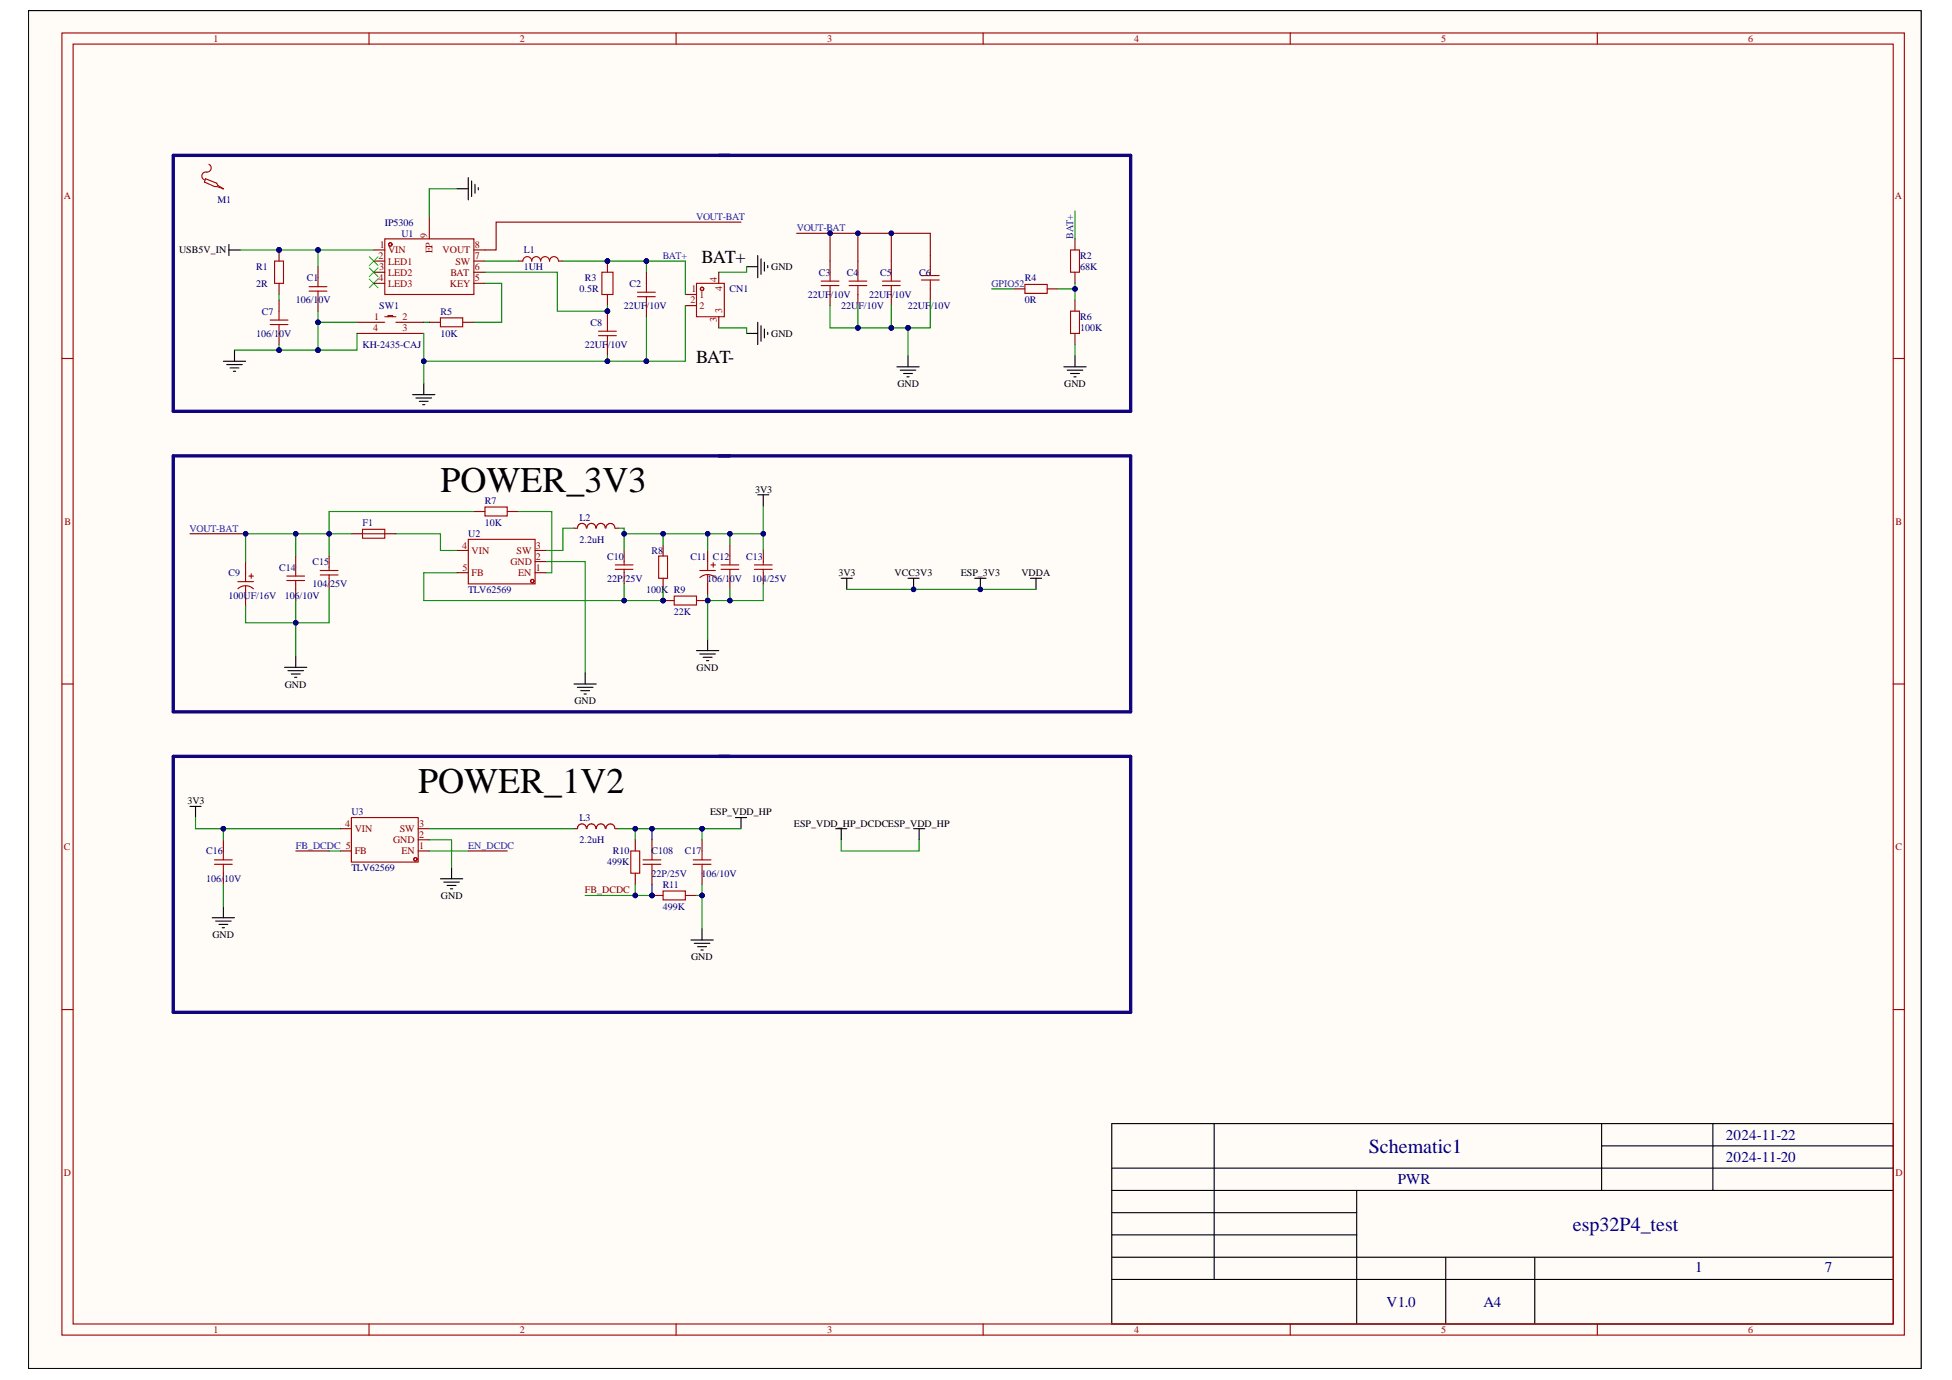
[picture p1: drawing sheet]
<svg xmlns="http://www.w3.org/2000/svg" width="297mm" height="210mm" viewBox="0 0 297 210" stroke-linecap="round" stroke-linejoin="round" font-family="sans-serif">
<defs><g id="words">
<g font-size="5.5">
<text x="67" y="74.9">POWER_3V3</text>
<text x="63.6" y="120.6">POWER_1V2</text>
</g>
<g font-size="3" fill="#000080">
<text x="208.3" y="175.3">Schematic1</text>
<text x="239.4" y="187.2">esp32P4_test</text>
</g>
<g font-size="2.8">
<text x="106.8" y="40">BAT+</text>
<text x="105.9" y="55.2">BAT-</text>
</g>
<g font-size="2.3" fill="#000080">
<text x="262.6" y="173.4">2024-11-22</text>
<text x="262.6" y="176.8">2024-11-20</text>
<text x="212.7" y="180.2">PWR</text>
<text x="258" y="193.5">1</text>
<text x="277.7" y="193.5">7</text>
<text x="211" y="198.8">V1.0</text>
<text x="225.7" y="198.8">A4</text>
</g>
<g font-size="1.5" fill="#a00000">
<text x="32.5" y="6.4">1</text>
<text x="79.1" y="6.4">2</text>
<text x="125.9" y="6.4">3</text>
<text x="172.6" y="6.4">4</text>
<text x="219.3" y="6.4">5</text>
<text x="266" y="6.4">6</text>
<text x="9.7" y="30.3">A</text>
<text x="288.3" y="30.3">A</text>
<text x="9.8" y="79.8">B</text>
<text x="288.4" y="79.8">B</text>
<text x="9.7" y="129.4">C</text>
<text x="288.4" y="129.4">C</text>
<text x="9.7" y="178.8">D</text>
<text x="288.4" y="178.8">D</text>
<text x="32.5" y="202.7">1</text>
<text x="79.1" y="202.7">2</text>
<text x="125.9" y="202.7">3</text>
<text x="172.6" y="202.7">4</text>
<text x="219.3" y="202.7">5</text>
<text x="266" y="202.7">6</text>
</g>
<g font-size="1.5" fill="#000080">
<text x="33.1" y="30.9">M1</text>
<text x="58.5" y="34.3">IP5306</text>
<text x="39" y="41.1">R1</text>
<text x="61.1" y="36">U1</text>
<text x="79.7" y="38.5">L1</text>
<text x="79.7" y="41.1">1UH</text>
<text x="124.6" y="41.9">C3</text>
<text x="128.9" y="41.9">C4</text>
<text x="133.9" y="41.9">C5</text>
<text x="139.9" y="41.9">C6</text>
<text x="164.4" y="39.4">R2</text>
<text x="164.4" y="41.1">68K</text>
<text x="39" y="43.6">2R</text>
<text x="39.8" y="47.8">C7</text>
<text x="45" y="46.2">106/10V</text>
<text x="46.7" y="42.8">C1</text>
<text x="57.7" y="47">SW1</text>
<text x="67" y="47.8">R5</text>
<text x="88.2" y="44.5">0.5R</text>
<text x="89" y="42.8">R3</text>
<text x="94.9" y="47">22UF/10V</text>
<text x="95.8" y="43.6">C2</text>
<text x="111" y="44.5">CN1</text>
<text x="122.9" y="45.3">22UF/10V</text>
<text x="128" y="47">22UF/10V</text>
<text x="132.2" y="45.3">22UF/10V</text>
<text x="138.2" y="47">22UF/10V</text>
<text x="155.9" y="42.8">R4</text>
<text x="155.9" y="46.2">0R</text>
<text x="39" y="51.2">106/10V</text>
<text x="55.2" y="52.9">KH-2435-CAJ</text>
<text x="67" y="51.2">10K</text>
<text x="89" y="52.9">22UF/10V</text>
<text x="89.9" y="49.5">C8</text>
<text x="164.4" y="48.7">R6</text>
<text x="164.4" y="50.4">100K</text>
<text x="73.8" y="76.7">R7</text>
<text x="55.2" y="80.1">F1</text>
<text x="71.2" y="81.8">U2</text>
<text x="73.8" y="80.1">10K</text>
<text x="88.2" y="82.6">2.2uH</text>
<text x="88.2" y="79.2">L2</text>
<text x="34.8" y="87.7">C9</text>
<text x="42.5" y="86.8">C14</text>
<text x="47.5" y="86">C15</text>
<text x="47.5" y="89.4">104/25V</text>
<text x="92.4" y="85.1">C10</text>
<text x="92.4" y="88.5">22P/25V</text>
<text x="99.2" y="84.3">R8</text>
<text x="105.1" y="85.1">C11 C12</text>
<text x="107.6" y="88.5">106/10V</text>
<text x="113.5" y="85.1">C13</text>
<text x="114.4" y="88.5">104/25V</text>
<text x="34.8" y="91.1">100UF/16V</text>
<text x="43.3" y="91.1">106/10V</text>
<text x="71.2" y="90.2">TLV62569</text>
<text x="98.3" y="90.2">100K R9</text>
<text x="102.5" y="93.6">22K</text>
<text x="53.5" y="124">U3</text>
<text x="88.2" y="124.9">L3</text>
<text x="31.4" y="129.9">C16</text>
<text x="88.2" y="128.3">2.2uH</text>
<text x="92.4" y="131.6">499K</text>
<text x="93.2" y="129.9">R10</text>
<text x="99.2" y="129.9">C108</text>
<text x="104.2" y="129.9">C17</text>
<text x="31.4" y="134.2">106/10V</text>
<text x="53.5" y="132.5">TLV62569</text>
<text x="99.2" y="133.3">22P/25V</text>
<text x="100.9" y="135">R11</text>
<text x="106.8" y="133.3">106/10V</text>
<text x="100.9" y="138.4">499K</text>
</g>
<g font-size="1.5" fill="#00f">
<text x="105.9" y="33.5">VOUT-BAT</text>
<text x="121.2" y="35.2">VOUT-BAT</text>
<text x="100.9" y="39.4">BAT+</text>
<text x="163.3" y="36.4" transform="rotate(-90 163.3 36.4)">BAT+</text>
<text x="150.9" y="43.6">GPIO52</text>
<text x="28.9" y="80.9">VOUT-BAT</text>
<text x="45" y="129.1">FB_DCDC 5</text>
<text x="71.2" y="129.1">EN_DCDC</text>
</g>
<g font-size="1.5">
<text x="27.2" y="38.5">USB5V_IN</text>
<text x="117.3" y="41.1">GND</text>
<text x="117.3" y="51.2">GND</text>
<text x="136.6" y="58.8">GND</text>
<text x="161.9" y="58.8">GND</text>
<text x="114.9" y="75">3V3</text>
<text x="127.6" y="87.7">3V3</text>
<text x="136.1" y="87.7">VCC3V3</text>
<text x="146.2" y="87.7">ESP_3V3</text>
<text x="155.4" y="87.7">VDDA</text>
<text x="43.3" y="104.6">GND</text>
<text x="87.4" y="107.1">GND</text>
<text x="106" y="102">GND</text>
<text x="28.5" y="122.3">3V3</text>
<text x="108" y="124">ESP_VDD_HP</text>
<text x="120.8" y="125.7">ESP_VDD_HP_DCDCESP_VDD_HP</text>
<text x="67.1" y="136.7">GND</text>
<text x="32.3" y="142.6">GND</text>
<text x="105.2" y="146.1">GND</text>
</g>
<g font-size="1.5" fill="#800">
<text x="57.6" y="39.4">2</text>
<text x="57.7" y="41.1">3</text>
<text x="57.8" y="37.7">1</text>
<text x="59.1" y="38.5">VIN</text>
<text x="59.1" y="40.2">LED1</text>
<text x="59.1" y="41.9">LED2</text>
<text x="65" y="36.2" transform="rotate(-90 65 36.2)">9</text>
<text x="65.8" y="38.5" transform="rotate(-90 65.8 38.5)">EP</text>
<text x="67.3" y="38.5">VOUT</text>
<text x="68.5" y="41.9">BAT</text>
<text x="69.3" y="40.2">SW</text>
<text x="72.3" y="41.1">6</text>
<text x="72.3" y="39.4">7</text>
<text x="72.3" y="37.7">8</text>
<text x="57.6" y="42.8">4</text>
<text x="59.1" y="43.6">LED3</text>
<text x="68.4" y="43.6">KEY</text>
<text x="72.3" y="42.8">5</text>
<text x="105.1" y="46.2">2</text>
<text x="105.3" y="44.5">1</text>
<text x="106.4" y="45.3">1</text>
<text x="106.4" y="47">2</text>
<text x="109.1" y="42.9" transform="rotate(-90 109.1 42.9)">4</text>
<text x="109.9" y="47.7" transform="rotate(-90 109.9 47.7)">3</text>
<text x="109.9" y="44.3" transform="rotate(-90 109.9 44.3)">4</text>
<text x="56.8" y="50.4">4</text>
<text x="56.9" y="48.7">1</text>
<text x="61.3" y="48.7">2</text>
<text x="61.3" y="50.4">3</text>
<text x="109.1" y="48.9" transform="rotate(-90 109.1 48.9)">3</text>
<text x="70.3" y="83.4">4</text>
<text x="81.6" y="83.4">3</text>
<text x="70.4" y="86.8">5</text>
<text x="71.7" y="84.3">VIN</text>
<text x="71.7" y="87.7">FB</text>
<text x="77.7" y="86">GND</text>
<text x="78.6" y="84.3">SW</text>
<text x="78.9" y="87.7">EN</text>
<text x="81.6" y="86.8">1</text>
<text x="81.6" y="85.1">2</text>
<text x="52.5" y="125.7">4</text>
<text x="63.8" y="125.7">3</text>
<text x="54" y="126.6">VIN</text>
<text x="54" y="129.9">FB</text>
<text x="59.8" y="128.3">GND</text>
<text x="60.8" y="126.6">SW</text>
<text x="61.1" y="129.9">EN</text>
<text x="63.8" y="129.1">1</text>
<text x="63.8" y="127.4">2</text>
</g>
<text font-size="1.5" fill="#800000" x="89" y="135.9">FB_DCDC</text>
</g></defs>
<path d="M4.3 1.6h288v206.5h-288z" fill-rule="evenodd" fill="#fffcf8"/>
<path d="M4.3 1.6h288v206.5h-288z" fill="none" stroke="#000" stroke-width=".15"/>
<path d="M4.3 1.6h288v206.5h-288z" fill-rule="evenodd" fill="#fffcf8"/>
<path d="M4.3 1.6h288v206.5h-288z" fill="none" stroke="#000" stroke-width=".15"/>
<g fill="none" stroke="#000" stroke-width=".17">
<path d="M34.8 37.2v1.7M34.8 38h1.7M136.5 55.8h3.4M137 56.3h2.4M137.5 56.8h1.3M138 57.3h.3M138.2 54.1v1.7M161.9 55.8h3.4M162.4 56.3h2.4M162.9 56.8h1.4M163.4 57.3h.4M163.6 54.1v1.7"/>
<path d="M169.2 170.9h118.9v30.5h-118.9zM169.2 177.7h118.9M184.8 170.9v23.7M243.7 170.9v10.2M243.7 174.3h44.4M260.7 170.9v10.2M169.2 184.5h37.3M169.2 194.6h118.9M169.2 181.1h118.9M169.2 191.2h118.9M169.2 187.8h37.3M206.5 181.1v20.3"/>
<path d="M220 191.2v10.2M233.5 191.2v10.2"/>
</g>
<g fill="none" stroke="#a00000" stroke-width=".17">
<path d="M9.4 5h280.4v198.1h-280.4zM11.1 6.7h277v194.7h-277zM56.2 5v1.7M102.9 5v1.7M149.6 5v1.7M196.3 5v1.7M243.1 5v1.7M9.4 54.5h1.7M288.1 54.5h1.7M9.4 104h1.7M288.1 104h1.7M9.4 153.6h1.7"/>
<path d="M288.1 153.6h1.7M56.2 201.4v1.7M102.9 201.4v1.7M149.6 201.4v1.7M196.3 201.4v1.7M243.1 201.4v1.7"/>
</g>
<circle cx="42.5" cy="38" r=".34" fill="#000080"/>
<circle cx="42.5" cy="38" r=".34" fill="none" stroke="#000080" stroke-width=".15"/>
<path d="M42.5 38v1.7" fill="none" stroke="#800" stroke-width=".17"/>
<circle cx="42.5" cy="38" r=".34" fill="#000080"/>
<circle cx="42.5" cy="38" r=".34" fill="none" stroke="#000080" stroke-width=".15"/>
<path d="M56.9 38h1.7M56.9 39.7h1.7M65.3 32.9v3.4M72.1 38h1.7M72.1 39.7h1.7M42.5 43.1v1.7M56.9 41.4h1.7M56.9 43.1h1.7M72.1 41.4h1.7M72.1 43.1h1.7" fill="none" stroke="#800" stroke-width=".17"/>
<g fill="none" stroke="#a00000" stroke-width=".17">
<path d="M41.8 39.7h1.3v3.4h-1.3zM58.6 36.3h13.5v8.5h-13.5z"/>
<circle cx="59.4" cy="37.2" r=".25"/>
</g>
<path d="M56.2 39l1.3 1.4M57.5 39l-1.3 1.4M56.2 40.7l1.3 1.4M56.2 42.4l1.3 1.4M57.5 40.7l-1.3 1.4M57.5 42.4l-1.3 1.4" fill="none" stroke="#0f0" stroke-width=".15"/>
<circle cx="92.4" cy="39.7" r=".34" fill="#000080"/>
<circle cx="92.4" cy="39.7" r=".34" fill="none" stroke="#000080" stroke-width=".15"/>
<path d="M91.6 41.4h1.7v3.4h-1.7z" fill="none" stroke="#a00000" stroke-width=".17"/>
<path d="M92.4 39.7v1.7M92.4 44.8v1.7" fill="none" stroke="#800" stroke-width=".17"/>
<circle cx="92.4" cy="39.7" r=".34" fill="#000080"/>
<circle cx="92.4" cy="39.7" r=".34" fill="none" stroke="#000080" stroke-width=".15"/>
<g fill="none" stroke="#000" stroke-width=".17">
<path d="M69.6 28.7h1.7M71.3 27v3.4M71.8 27.5v2.4M72.3 28v1.4M72.8 28.5v.4M115.3 38.9v3.4M115.8 39.4v2.3M116.3 39.9v1.3M34 55h3.4M34.5 55.5h2.4M35 56h1.4M35.5 56.5h.4"/>
<path d="M35.7 53.3v1.7M64.5 58.3v1.7M113.6 40.6h1.7M113.6 50.7h1.7M115.3 49v3.4M115.8 49.5v2.4M116.3 50v1.4M116.8 40.4v.3M116.8 50.5v.4M62.8 60h3.4M63.3 60.5h2.4M63.8 61h1.4"/>
<path d="M64.3 61.6h.3M148.3 88h1.7M149.2 88v1.7M156.8 88h1.7M157.7 88v1.7"/>
</g>
<path d="M78.9 39.7h.7M85 39.7h.7M54.3 49h3.4M54.3 50.7h3.4M61.1 49h3.4M61.1 50.7h3.4M104.3 44.8h1.7M104.3 46.5h1.7M109.4 41.4v1.7M109.4 48.2v1.7M154.3 43.9h1.7M159.4 43.9h1.6" fill="none" stroke="#800" stroke-width=".17"/>
<g fill="none" stroke="#a00000" stroke-width=".17">
<path d="M79.6 39.7a.68 .68 0 0 1 .6-.7 .68 .68 0 0 1 .7 .7 .68 .68 0 0 1 .7-.7 .68 .68 0 0 1 .7 .7 .68 .68 0 0 1 .6-.7 .68 .68 0 0 1 .7 .7 .68 .68 0 0 1 .7-.7 .68 .68 0 0 1 .7 .7M57.7 50.7h3.4M57.7 49h.9M58.6 48.2h1.6M59.1 48.2v-.2h.6v.2M60.2 49h.9M106 43.1h4.2v5.1h-4.2zM156 43.3h3.4v1.3h-3.4z"/>
<circle cx="106.8" cy="43.9" r=".25"/>
</g>
<circle cx="149.2" cy="89.7" r=".34" fill="#000080"/>
<circle cx="149.2" cy="89.7" r=".34" fill="none" stroke="#000080" stroke-width=".15"/>
<path d="M138.2 88h1.7M139 88v1.7" fill="none" stroke="#000" stroke-width=".17"/>
<circle cx="139" cy="89.7" r=".34" fill="#000080"/>
<circle cx="139" cy="89.7" r=".34" fill="none" stroke="#000080" stroke-width=".15"/>
<path d="M115.3 75.3h1.7M116.1 75.3v1.7M45 99.8v1.7M106 99h3.4M106.5 99.5h2.4M107 100h1.4M107.7 97.3v1.7M43.3 101.5h3.4M43.8 102h2.4M44.3 102.5h1.4M44.8 103h.4M107.5 100.5h.4" fill="none" stroke="#000" stroke-width=".17"/>
<g fill="none" stroke="#a00000" stroke-width=".17">
<path d="M125 43.4h2.7M125 42.8h2.7M126.3 41.4v1.4M126.3 43.4v1.4M129.2 43.4h2.7M129.2 42.8h2.7M130.5 41.4v1.4M130.5 43.4v1.4M134.3 43.4h2.7M134.3 42.8h2.7M135.6 41.4v1.4M135.6 43.4v1.4"/>
<path d="M140.2 42.6h2.7M140.2 41.9h2.7M141.6 40.6v1.3M141.6 42.6v1.3M36.2 88.5h2.4M36.2 89.6a1.7 1.7 0 0 1 2.4 0M37.4 87.1v1.4M37.4 89.1v1.4M37.9 87.6h.7M38.2 87.3v.7"/>
</g>
<path d="M126.3 39.7v1.7M130.5 39.7v1.7M135.6 39.7v1.7M141.6 38.9v1.7M126.3 44.8v1.7M130.5 44.8v1.7M135.6 44.8v1.7M141.6 43.9v1.7M37.4 85.4v1.7M37.4 90.5v1.7" fill="none" stroke="#800" stroke-width=".17"/>
<circle cx="92.4" cy="47.3" r=".34" fill="#000080"/>
<circle cx="92.4" cy="47.3" r=".34" fill="none" stroke="#000080" stroke-width=".15"/>
<path d="M91.1 51.1h2.7M91.1 50.4h2.7M92.4 49v1.4M92.4 51.1v1.3" fill="none" stroke="#a00000" stroke-width=".17"/>
<path d="M92.4 47.3v1.7M92.4 52.4v1.7" fill="none" stroke="#800" stroke-width=".17"/>
<circle cx="92.4" cy="47.3" r=".34" fill="#000080"/>
<circle cx="92.4" cy="47.3" r=".34" fill="none" stroke="#000080" stroke-width=".15"/>
<g fill="none" stroke="#a00000" stroke-width=".17">
<path d="M162.9 38h1.4v3.4h-1.4zM41.1 49.4h2.7M41.1 48.7h2.7M42.5 47.3v1.4M42.5 49.4v1.3M47 44.3h2.7M47 43.6h2.7M48.4 42.3v1.3M48.4 44.3v1.3M67 48.3h3.4v1.4h-3.4zM97 45.1h2.7M97 44.5h2.7"/>
<path d="M98.4 43.1v1.4M98.4 45.1v1.4M162.9 47.3h1.4v3.4h-1.4zM43.6 88.3h2.8M43.6 87.6h2.8M45 86.3v1.3M45 88.3v1.4M55.2 80.5h3.4v1.4h-3.4zM55.2 81.2h3.4M93.6 86.6h2.7M93.6 85.9h2.7M95 85.4v.5"/>
<path d="M95 86.6v.5M100.2 84.6h1.4v3.4h-1.4z"/>
</g>
<g fill="none" stroke="#800" stroke-width=".17">
<path d="M163.6 36.3v1.7M42.5 45.6v1.7M42.5 50.7v1.7M48.4 40.6v1.7M48.4 45.6v1.7M65.3 49h1.7M70.4 49h1.7M98.4 41.4v1.7M98.4 46.5v1.7M163.6 41.4v1.7M163.6 45.6v1.7M163.6 50.7v1.7"/>
<path d="M45 84.6v1.7M45 89.7v1.6M53.5 81.2h1.7M58.6 81.2h1.6M95 83.7v1.7M95 87.1v1.7M100.9 82.9v1.7M100.9 88v1.7"/>
</g>
<circle cx="107.7" cy="91.3" r=".34" fill="#000080"/>
<circle cx="107.7" cy="91.3" r=".34" fill="none" stroke="#000080" stroke-width=".15"/>
<circle cx="100.9" cy="91.3" r=".34" fill="#000080"/>
<circle cx="100.9" cy="91.3" r=".34" fill="none" stroke="#000080" stroke-width=".15"/>
<path d="M106 91.3h1.7" fill="none" stroke="#800" stroke-width=".17"/>
<circle cx="107.7" cy="91.3" r=".34" fill="#000080"/>
<circle cx="107.7" cy="91.3" r=".34" fill="none" stroke="#000080" stroke-width=".15"/>
<path d="M100.9 91.3h1.7" fill="none" stroke="#800" stroke-width=".17"/>
<circle cx="100.9" cy="91.3" r=".34" fill="#000080"/>
<circle cx="100.9" cy="91.3" r=".34" fill="none" stroke="#000080" stroke-width=".15"/>
<path d="M102.6 90.7h3.4v1.3h-3.4zM106.5 86.8h2.4M106.5 87.9a1.7 1.7 0 0 1 2.4 0M107.7 85.4v1.4M107.7 87.5v1.3M108.2 85.9h.7M108.5 85.6v.7M109.7 85.9h2.7M109.7 86.6h2.7M111.1 84.6v1.3M111.1 86.6v1.4M96 129.4h1.3v3.4h-1.3z" fill="none" stroke="#a00000" stroke-width=".17"/>
<path d="M107.7 83.7v1.7M107.7 88.8v1.7M111.1 82.9v1.7M111.1 88v1.7M96.7 127.7v1.7M96.7 132.8v1.7" fill="none" stroke="#800" stroke-width=".17"/>
<path d="M111.9 124.4h1.7M112.8 124.4v1.6M127.2 126h1.7M128 126v1.7M139 126h1.7M139.9 126v1.7M105.1 143h3.4M105.6 143.5h2.4M106.2 144h1.3M106.7 144.5h.3M106.8 141.3v1.7" fill="none" stroke="#000" stroke-width=".17"/>
<circle cx="99.2" cy="136.2" r=".34" fill="#000080"/>
<circle cx="99.2" cy="136.2" r=".34" fill="none" stroke="#000080" stroke-width=".15"/>
<path d="M99.2 136.2h1.7" fill="none" stroke="#800" stroke-width=".17"/>
<circle cx="99.2" cy="136.2" r=".34" fill="#000080"/>
<circle cx="99.2" cy="136.2" r=".34" fill="none" stroke="#000080" stroke-width=".15"/>
<g fill="none" stroke="#800" stroke-width=".17">
<path d="M72.1 77.8h1.7M77.2 77.8h1.7M50.1 84.6v1.7M50.1 88v1.7M69.6 87.1h1.7M69.6 83.7h1.7M81.4 87.1h1.7M81.4 85.4h1.7M81.4 83.7h1.7M87.4 80.3h.5M93.6 80.3h.5M116.1 83.7v1.7"/>
<path d="M116.1 87.1v1.7M34 127.7v1.7M34 132.8v1.7M51.8 126h1.7M51.8 129.4h1.7M63.6 126h1.7M63.6 129.4h1.7M63.6 127.7h1.7M87.4 126h.5M93.6 126h.5M104.3 136.2h1.7M106.8 127.7v1.7"/>
<path d="M106.8 132.8v1.7"/>
</g>
<g fill="none" stroke="#a00000" stroke-width=".17">
<path d="M73.8 77.1h3.4v1.4h-3.4zM48.7 87.5h2.7M48.7 86.8h2.7M50.1 86.3v.5M50.1 87.5v.5M71.3 82h10.1v6.8h-10.1zM87.9 80.3a.68 .68 0 0 1 .7-.7 .68 .68 0 0 1 .6 .7M89.3 80.3a.68 .68 0 0 1 .7-.7 .68 .68 0 0 1 .7 .7M90.8 80.3a.68 .68 0 0 1 .6-.7 .68 .68 0 0 1 .7 .7M92.2 80.3a.68 .68 0 0 1 .7-.7 .68 .68 0 0 1 .7 .7M114.8 86.6h2.7M114.8 85.9h2.7"/>
<path d="M116.1 85.4v.5M116.1 86.6v.5M32.6 131.5h2.7M32.6 130.8h2.7M34 129.4v1.4M34 131.5v1.3M53.5 124.4h10.1v6.7h-10.1zM87.9 126a.68 .68 0 0 1 .7-.7 .68 .68 0 0 1 .6 .7M89.3 126a.68 .68 0 0 1 .7-.7 .68 .68 0 0 1 .7 .7M90.8 126a.68 .68 0 0 1 .6-.7 .68 .68 0 0 1 .7 .7M92.2 126a.68 .68 0 0 1 .7-.7 .68 .68 0 0 1 .7 .7M100.9 135.5h3.4v1.4h-3.4z"/>
<path d="M105.5 131.5h2.7M105.5 130.8h2.7M106.8 129.4v1.4M106.8 131.5v1.3"/>
<circle cx="81" cy="88.4" r=".25"/>
<circle cx="63.2" cy="130.7" r=".25"/>
</g>
<g fill="none" stroke="#000" stroke-width=".17">
<path d="M128 88h1.7M128.9 88v1.7M87.4 104h3.3M87.9 104.5h2.3M88.4 105.1h1.3M88.9 105.6h.3M89 102.3v1.7M28.9 122.7h1.7M29.8 122.7v1.7M32.3 139.6h3.4M34 137.9v1.7M67 133.7h3.4"/>
<path d="M67.5 134.2h2.4M68 134.7h1.4M68.5 135.2h.4M68.7 132v1.7M32.8 140.1h2.4M33.3 140.6h1.4M33.8 141.1h.4"/>
</g>
<circle cx="100.9" cy="91.3" r=".34" fill="#000080"/>
<circle cx="100.9" cy="91.3" r=".34" fill="none" stroke="#000080" stroke-width=".15"/>
<path d="M26.4 23.6h145.7v39h-145.7zM26.4 69.3h145.7v39h-145.7zM26.4 115h145.7v39h-145.7z" fill="none" stroke="#11037f" stroke-width=".51"/>
<path d="M33.8 28.7h.2M99.2 127.7v1.7M99.2 132.8v1.7" fill="none" stroke="#800" stroke-width=".17"/>
<path d="M31.3 27.2l1.7 .7 .1 .3 .9 .5-1-.3h-.4l-1.5-.7zM31.8 25a.66 .66 0 0 1 .3 .9 .66 .66 0 0 1-.9 .3 .62 .62 0 0 0-.5 .5 .62 .62 0 0 0 .4 .7M97.9 131.5h2.7M97.9 130.8h2.7M99.2 129.4v1.4M99.2 131.5v1.3" fill="none" stroke="#a00000" stroke-width=".17"/>
<path d="M48.4 38v2.6M73.8 39.7h5.1M64.5 49h.8" fill="none" stroke="#080" stroke-width=".17"/>
<circle cx="48.4" cy="38" r=".34" fill="#000080"/>
<circle cx="48.4" cy="38" r=".34" fill="none" stroke="#000080" stroke-width=".15"/>
<path d="M48.4 38h8.5" fill="none" stroke="#080" stroke-width=".17"/>
<circle cx="48.4" cy="38" r=".34" fill="#000080"/>
<circle cx="48.4" cy="38" r=".34" fill="none" stroke="#000080" stroke-width=".15"/>
<path d="M42.5 38h5.9" fill="none" stroke="#080" stroke-width=".17"/>
<circle cx="48.4" cy="38" r=".34" fill="#000080"/>
<circle cx="48.4" cy="38" r=".34" fill="none" stroke="#000080" stroke-width=".15"/>
<circle cx="42.5" cy="38" r=".34" fill="#000080"/>
<circle cx="42.5" cy="38" r=".34" fill="none" stroke="#000080" stroke-width=".15"/>
<path d="M36.5 38h6" fill="none" stroke="#080" stroke-width=".17"/>
<circle cx="42.5" cy="38" r=".34" fill="#000080"/>
<circle cx="42.5" cy="38" r=".34" fill="none" stroke="#000080" stroke-width=".15"/>
<path d="M92.4 39.7h6" fill="none" stroke="#080" stroke-width=".17"/>
<circle cx="92.4" cy="39.7" r=".34" fill="#000080"/>
<circle cx="92.4" cy="39.7" r=".34" fill="none" stroke="#000080" stroke-width=".15"/>
<circle cx="98.4" cy="39.7" r=".34" fill="#000080"/>
<circle cx="98.4" cy="39.7" r=".34" fill="none" stroke="#000080" stroke-width=".15"/>
<path d="M85.7 39.7h6.7" fill="none" stroke="#080" stroke-width=".17"/>
<circle cx="92.4" cy="39.7" r=".34" fill="#000080"/>
<circle cx="92.4" cy="39.7" r=".34" fill="none" stroke="#000080" stroke-width=".15"/>
<path d="M98.4 39.7v1.7" fill="none" stroke="#080" stroke-width=".17"/>
<circle cx="98.4" cy="39.7" r=".34" fill="#000080"/>
<circle cx="98.4" cy="39.7" r=".34" fill="none" stroke="#000080" stroke-width=".15"/>
<path d="M42.5 53.3h5.9" fill="none" stroke="#080" stroke-width=".17"/>
<circle cx="42.5" cy="53.3" r=".34" fill="#000080"/>
<circle cx="42.5" cy="53.3" r=".34" fill="none" stroke="#000080" stroke-width=".15"/>
<circle cx="48.4" cy="53.3" r=".34" fill="#000080"/>
<circle cx="48.4" cy="53.3" r=".34" fill="none" stroke="#000080" stroke-width=".15"/>
<path d="M48.4 49v4.3" fill="none" stroke="#080" stroke-width=".17"/>
<circle cx="48.4" cy="53.3" r=".34" fill="#000080"/>
<circle cx="48.4" cy="53.3" r=".34" fill="none" stroke="#000080" stroke-width=".15"/>
<circle cx="48.4" cy="49" r=".34" fill="#000080"/>
<circle cx="48.4" cy="49" r=".34" fill="none" stroke="#000080" stroke-width=".15"/>
<path d="M48.4 49h5.9" fill="none" stroke="#080" stroke-width=".17"/>
<circle cx="48.4" cy="49" r=".34" fill="#000080"/>
<circle cx="48.4" cy="49" r=".34" fill="none" stroke="#000080" stroke-width=".15"/>
<path d="M48.4 47.3v1.7" fill="none" stroke="#080" stroke-width=".17"/>
<circle cx="48.4" cy="49" r=".34" fill="#000080"/>
<circle cx="48.4" cy="49" r=".34" fill="none" stroke="#000080" stroke-width=".15"/>
<path d="M42.5 52.4v.9" fill="none" stroke="#080" stroke-width=".17"/>
<circle cx="42.5" cy="53.3" r=".34" fill="#000080"/>
<circle cx="42.5" cy="53.3" r=".34" fill="none" stroke="#000080" stroke-width=".15"/>
<path d="M35.7 53.3h6.8" fill="none" stroke="#080" stroke-width=".17"/>
<circle cx="42.5" cy="53.3" r=".34" fill="#000080"/>
<circle cx="42.5" cy="53.3" r=".34" fill="none" stroke="#000080" stroke-width=".15"/>
<path d="M64.5 55v3.3" fill="none" stroke="#080" stroke-width=".17"/>
<circle cx="64.5" cy="54.9" r=".34" fill="#000080"/>
<circle cx="64.5" cy="54.9" r=".34" fill="none" stroke="#000080" stroke-width=".15"/>
<path d="M64.5 50.7v4.3" fill="none" stroke="#080" stroke-width=".17"/>
<circle cx="64.5" cy="54.9" r=".34" fill="#000080"/>
<circle cx="64.5" cy="54.9" r=".34" fill="none" stroke="#000080" stroke-width=".15"/>
<path d="M64.5 55h27.9" fill="none" stroke="#080" stroke-width=".17"/>
<circle cx="64.5" cy="54.9" r=".34" fill="#000080"/>
<circle cx="64.5" cy="54.9" r=".34" fill="none" stroke="#000080" stroke-width=".15"/>
<circle cx="92.4" cy="54.9" r=".34" fill="#000080"/>
<circle cx="92.4" cy="54.9" r=".34" fill="none" stroke="#000080" stroke-width=".15"/>
<path d="M92.4 55h6" fill="none" stroke="#080" stroke-width=".17"/>
<circle cx="98.4" cy="54.9" r=".34" fill="#000080"/>
<circle cx="98.4" cy="54.9" r=".34" fill="none" stroke="#000080" stroke-width=".15"/>
<circle cx="92.4" cy="54.9" r=".34" fill="#000080"/>
<circle cx="92.4" cy="54.9" r=".34" fill="none" stroke="#000080" stroke-width=".15"/>
<path d="M98.4 48.2v6.8" fill="none" stroke="#080" stroke-width=".17"/>
<circle cx="98.4" cy="54.9" r=".34" fill="#000080"/>
<circle cx="98.4" cy="54.9" r=".34" fill="none" stroke="#000080" stroke-width=".15"/>
<path d="M92.4 54.1v.9" fill="none" stroke="#080" stroke-width=".17"/>
<circle cx="92.4" cy="54.9" r=".34" fill="#000080"/>
<circle cx="92.4" cy="54.9" r=".34" fill="none" stroke="#000080" stroke-width=".15"/>
<path d="M92.4 46.5v.8" fill="none" stroke="#080" stroke-width=".17"/>
<circle cx="92.4" cy="47.3" r=".34" fill="#000080"/>
<circle cx="92.4" cy="47.3" r=".34" fill="none" stroke="#000080" stroke-width=".15"/>
<path d="M135.6 46.5v3.4" fill="none" stroke="#080" stroke-width=".17"/>
<circle cx="135.6" cy="49.9" r=".34" fill="#000080"/>
<circle cx="135.6" cy="49.9" r=".34" fill="none" stroke="#000080" stroke-width=".15"/>
<path d="M135.6 49.9h2.6" fill="none" stroke="#080" stroke-width=".17"/>
<circle cx="135.6" cy="49.9" r=".34" fill="#000080"/>
<circle cx="135.6" cy="49.9" r=".34" fill="none" stroke="#000080" stroke-width=".15"/>
<circle cx="138.2" cy="49.9" r=".34" fill="#000080"/>
<circle cx="138.2" cy="49.9" r=".34" fill="none" stroke="#000080" stroke-width=".15"/>
<path d="M138.2 49.9v4.2" fill="none" stroke="#080" stroke-width=".17"/>
<circle cx="138.2" cy="49.9" r=".34" fill="#000080"/>
<circle cx="138.2" cy="49.9" r=".34" fill="none" stroke="#000080" stroke-width=".15"/>
<path d="M130.5 49.9h5.1" fill="none" stroke="#080" stroke-width=".17"/>
<circle cx="135.6" cy="49.9" r=".34" fill="#000080"/>
<circle cx="135.6" cy="49.9" r=".34" fill="none" stroke="#000080" stroke-width=".15"/>
<circle cx="130.5" cy="49.9" r=".34" fill="#000080"/>
<circle cx="130.5" cy="49.9" r=".34" fill="none" stroke="#000080" stroke-width=".15"/>
<path d="M130.5 46.5v3.4" fill="none" stroke="#080" stroke-width=".17"/>
<circle cx="130.5" cy="49.9" r=".34" fill="#000080"/>
<circle cx="130.5" cy="49.9" r=".34" fill="none" stroke="#000080" stroke-width=".15"/>
<path d="M150.9 43.9h3.4M163.6 43.1v.8h-2.6" fill="none" stroke="#080" stroke-width=".17"/>
<circle cx="163.6" cy="43.9" r=".34" fill="#000080"/>
<circle cx="163.6" cy="43.9" r=".34" fill="none" stroke="#000080" stroke-width=".15"/>
<path d="M163.6 43.9v1.7" fill="none" stroke="#080" stroke-width=".17"/>
<circle cx="163.6" cy="43.9" r=".34" fill="#000080"/>
<circle cx="163.6" cy="43.9" r=".34" fill="none" stroke="#000080" stroke-width=".15"/>
<path d="M163.6 32.1v4.2M42.5 44.8v.8M128.9 89.7h28.8" fill="none" stroke="#080" stroke-width=".17"/>
<circle cx="149.2" cy="89.7" r=".34" fill="#000080"/>
<circle cx="149.2" cy="89.7" r=".34" fill="none" stroke="#000080" stroke-width=".15"/>
<circle cx="139" cy="89.7" r=".34" fill="#000080"/>
<circle cx="139" cy="89.7" r=".34" fill="none" stroke="#000080" stroke-width=".15"/>
<path d="M95 88.8v2.5h5.9v-1.6" fill="none" stroke="#080" stroke-width=".17"/>
<circle cx="100.9" cy="91.3" r=".34" fill="#000080"/>
<circle cx="100.9" cy="91.3" r=".34" fill="none" stroke="#000080" stroke-width=".15"/>
<circle cx="95" cy="91.3" r=".34" fill="#000080"/>
<circle cx="95" cy="91.3" r=".34" fill="none" stroke="#000080" stroke-width=".15"/>
<path d="M69.6 87.1h-5.1v4.2h30.5" fill="none" stroke="#080" stroke-width=".17"/>
<circle cx="95" cy="91.3" r=".34" fill="#000080"/>
<circle cx="95" cy="91.3" r=".34" fill="none" stroke="#000080" stroke-width=".15"/>
<path d="M94.1 80.3h.9v3.4" fill="none" stroke="#080" stroke-width=".17"/>
<circle cx="95" cy="81.2" r=".34" fill="#000080"/>
<circle cx="95" cy="81.2" r=".34" fill="none" stroke="#000080" stroke-width=".15"/>
<path d="M95 81.2h12.7v2.5" fill="none" stroke="#080" stroke-width=".17"/>
<circle cx="95" cy="81.2" r=".34" fill="#000080"/>
<circle cx="95" cy="81.2" r=".34" fill="none" stroke="#000080" stroke-width=".15"/>
<circle cx="100.9" cy="81.2" r=".34" fill="#000080"/>
<circle cx="100.9" cy="81.2" r=".34" fill="none" stroke="#000080" stroke-width=".15"/>
<circle cx="107.7" cy="81.2" r=".34" fill="#000080"/>
<circle cx="107.7" cy="81.2" r=".34" fill="none" stroke="#000080" stroke-width=".15"/>
<path d="M107.7 81.2h3.4v1.7" fill="none" stroke="#080" stroke-width=".17"/>
<circle cx="107.7" cy="81.2" r=".34" fill="#000080"/>
<circle cx="107.7" cy="81.2" r=".34" fill="none" stroke="#000080" stroke-width=".15"/>
<circle cx="111.1" cy="81.2" r=".34" fill="#000080"/>
<circle cx="111.1" cy="81.2" r=".34" fill="none" stroke="#000080" stroke-width=".15"/>
<path d="M111.1 81.2h5v2.5" fill="none" stroke="#080" stroke-width=".17"/>
<circle cx="111.1" cy="81.2" r=".34" fill="#000080"/>
<circle cx="111.1" cy="81.2" r=".34" fill="none" stroke="#000080" stroke-width=".15"/>
<circle cx="116.1" cy="81.2" r=".34" fill="#000080"/>
<circle cx="116.1" cy="81.2" r=".34" fill="none" stroke="#000080" stroke-width=".15"/>
<path d="M116.1 77v4.2" fill="none" stroke="#080" stroke-width=".17"/>
<circle cx="116.1" cy="81.2" r=".34" fill="#000080"/>
<circle cx="116.1" cy="81.2" r=".34" fill="none" stroke="#000080" stroke-width=".15"/>
<path d="M100.9 81.2v1.7" fill="none" stroke="#080" stroke-width=".17"/>
<circle cx="100.9" cy="81.2" r=".34" fill="#000080"/>
<circle cx="100.9" cy="81.2" r=".34" fill="none" stroke="#000080" stroke-width=".15"/>
<path d="M45 84.6v-3.4h5.1v3.4" fill="none" stroke="#080" stroke-width=".17"/>
<circle cx="50.1" cy="81.2" r=".34" fill="#000080"/>
<circle cx="50.1" cy="81.2" r=".34" fill="none" stroke="#000080" stroke-width=".15"/>
<circle cx="45" cy="81.2" r=".34" fill="#000080"/>
<circle cx="45" cy="81.2" r=".34" fill="none" stroke="#000080" stroke-width=".15"/>
<path d="M72.1 77.8h-22v3.4h3.4" fill="none" stroke="#080" stroke-width=".17"/>
<circle cx="50.1" cy="81.2" r=".34" fill="#000080"/>
<circle cx="50.1" cy="81.2" r=".34" fill="none" stroke="#000080" stroke-width=".15"/>
<path d="M60.2 81.2h6.8v2.5h2.6M111.1 89.7v1.6h-3.4v-.8" fill="none" stroke="#080" stroke-width=".17"/>
<circle cx="107.7" cy="91.3" r=".34" fill="#000080"/>
<circle cx="107.7" cy="91.3" r=".34" fill="none" stroke="#000080" stroke-width=".15"/>
<circle cx="111.1" cy="91.3" r=".34" fill="#000080"/>
<circle cx="111.1" cy="91.3" r=".34" fill="none" stroke="#000080" stroke-width=".15"/>
<path d="M116.1 88.8v2.5h-5" fill="none" stroke="#080" stroke-width=".17"/>
<circle cx="111.1" cy="91.3" r=".34" fill="#000080"/>
<circle cx="111.1" cy="91.3" r=".34" fill="none" stroke="#000080" stroke-width=".15"/>
<path d="M107.7 91.3v6" fill="none" stroke="#080" stroke-width=".17"/>
<circle cx="107.7" cy="91.3" r=".34" fill="#000080"/>
<circle cx="107.7" cy="91.3" r=".34" fill="none" stroke="#000080" stroke-width=".15"/>
<path d="M163.6 52.4v1.7M87.4 80.3h-1.7v3.4h-2.6M106.8 126h6" fill="none" stroke="#080" stroke-width=".17"/>
<circle cx="106.8" cy="126" r=".34" fill="#000080"/>
<circle cx="106.8" cy="126" r=".34" fill="none" stroke="#000080" stroke-width=".15"/>
<path d="M106.8 126v1.7" fill="none" stroke="#080" stroke-width=".17"/>
<circle cx="106.8" cy="126" r=".34" fill="#000080"/>
<circle cx="106.8" cy="126" r=".34" fill="none" stroke="#000080" stroke-width=".15"/>
<path d="M106.8 134.5v1.7" fill="none" stroke="#080" stroke-width=".17"/>
<circle cx="106.8" cy="136.2" r=".34" fill="#000080"/>
<circle cx="106.8" cy="136.2" r=".34" fill="none" stroke="#000080" stroke-width=".15"/>
<path d="M106.8 136.2v5.1" fill="none" stroke="#080" stroke-width=".17"/>
<circle cx="106.8" cy="136.2" r=".34" fill="#000080"/>
<circle cx="106.8" cy="136.2" r=".34" fill="none" stroke="#000080" stroke-width=".15"/>
<path d="M106 136.2h.8" fill="none" stroke="#080" stroke-width=".17"/>
<circle cx="106.8" cy="136.2" r=".34" fill="#000080"/>
<circle cx="106.8" cy="136.2" r=".34" fill="none" stroke="#000080" stroke-width=".15"/>
<path d="M34 126h17.8M65.3 126h22.1M65.3 129.4h6" fill="none" stroke="#080" stroke-width=".17"/>
<circle cx="34" cy="126" r=".34" fill="#000080"/>
<circle cx="34" cy="126" r=".34" fill="none" stroke="#000080" stroke-width=".15"/>
<path d="M34 126v1.7" fill="none" stroke="#080" stroke-width=".17"/>
<circle cx="34" cy="126" r=".34" fill="#000080"/>
<circle cx="34" cy="126" r=".34" fill="none" stroke="#000080" stroke-width=".15"/>
<path d="M78.9 77.8h5.1v9.3h-.9M50.1 89.7v5h-5.1v-3.4M83.1 85.4h5.9v16.9M34 134.5v3.4M50.1 129.4h1.7" fill="none" stroke="#080" stroke-width=".17"/>
<circle cx="45" cy="94.7" r=".34" fill="#000080"/>
<circle cx="45" cy="94.7" r=".34" fill="none" stroke="#000080" stroke-width=".15"/>
<path d="M37.4 92.2v2.5h7.6v5.1" fill="none" stroke="#080" stroke-width=".17"/>
<circle cx="45" cy="94.7" r=".34" fill="#000080"/>
<circle cx="45" cy="94.7" r=".34" fill="none" stroke="#000080" stroke-width=".15"/>
<path d="M112.8 33.8h-37.3v4.2h-1.7M135.6 35.5h6v3.4M45 129.4h5.1M71.3 129.4h5.9" fill="none" stroke="#800000" stroke-width=".17"/>
<circle cx="135.6" cy="35.5" r=".34" fill="#000080"/>
<circle cx="135.6" cy="35.5" r=".34" fill="none" stroke="#000080" stroke-width=".15"/>
<path d="M130.5 35.5h-4.2v4.2" fill="none" stroke="#800000" stroke-width=".17"/>
<circle cx="126.3" cy="35.5" r=".34" fill="#000080"/>
<circle cx="126.3" cy="35.5" r=".34" fill="none" stroke="#000080" stroke-width=".15"/>
<circle cx="130.5" cy="35.5" r=".34" fill="#000080"/>
<circle cx="130.5" cy="35.5" r=".34" fill="none" stroke="#000080" stroke-width=".15"/>
<path d="M130.5 39.7v-4.2h5.1v4.2" fill="none" stroke="#800000" stroke-width=".17"/>
<circle cx="130.5" cy="35.5" r=".34" fill="#000080"/>
<circle cx="130.5" cy="35.5" r=".34" fill="none" stroke="#000080" stroke-width=".15"/>
<circle cx="135.6" cy="35.5" r=".34" fill="#000080"/>
<circle cx="135.6" cy="35.5" r=".34" fill="none" stroke="#000080" stroke-width=".15"/>
<path d="M121.2 35.5h5.1" fill="none" stroke="#800000" stroke-width=".17"/>
<circle cx="126.3" cy="35.5" r=".34" fill="#000080"/>
<circle cx="126.3" cy="35.5" r=".34" fill="none" stroke="#000080" stroke-width=".15"/>
<path d="M45 81.2h-7.6v4.2" fill="none" stroke="#080" stroke-width=".17"/>
<circle cx="45" cy="81.2" r=".34" fill="#000080"/>
<circle cx="45" cy="81.2" r=".34" fill="none" stroke="#000080" stroke-width=".15"/>
<circle cx="37.4" cy="81.2" r=".34" fill="#000080"/>
<circle cx="37.4" cy="81.2" r=".34" fill="none" stroke="#000080" stroke-width=".15"/>
<path d="M28.9 81.2h8.5" fill="none" stroke="#800000" stroke-width=".17"/>
<circle cx="37.4" cy="81.2" r=".34" fill="#000080"/>
<circle cx="37.4" cy="81.2" r=".34" fill="none" stroke="#000080" stroke-width=".15"/>
<path d="M29.8 124.4v1.6h4.2" fill="none" stroke="#080" stroke-width=".17"/>
<circle cx="34" cy="126" r=".34" fill="#000080"/>
<circle cx="34" cy="126" r=".34" fill="none" stroke="#000080" stroke-width=".15"/>
<path d="M54.3 50.7v2.6h-5.9" fill="none" stroke="#080" stroke-width=".17"/>
<circle cx="48.4" cy="53.3" r=".34" fill="#000080"/>
<circle cx="48.4" cy="53.3" r=".34" fill="none" stroke="#000080" stroke-width=".15"/>
<path d="M69.6 28.7h-4.3v4.2M73.8 43.1h2.5v5.9h-4.2M73.8 41.4h11v5.9h7.6M65.3 127.7h3.4v4.3" fill="none" stroke="#080" stroke-width=".17"/>
<circle cx="92.4" cy="47.3" r=".34" fill="#000080"/>
<circle cx="92.4" cy="47.3" r=".34" fill="none" stroke="#000080" stroke-width=".15"/>
<path d="M104.3 46.5v8.5h-5.9" fill="none" stroke="#080" stroke-width=".17"/>
<circle cx="98.4" cy="54.9" r=".34" fill="#000080"/>
<circle cx="98.4" cy="54.9" r=".34" fill="none" stroke="#000080" stroke-width=".15"/>
<path d="M98.4 39.7h5.9v5.1" fill="none" stroke="#080" stroke-width=".17"/>
<circle cx="98.4" cy="39.7" r=".34" fill="#000080"/>
<circle cx="98.4" cy="39.7" r=".34" fill="none" stroke="#000080" stroke-width=".15"/>
<path d="M109.4 49.9h4.2v.8M113.6 40.6v.8h-4.2M126.3 46.5v3.4h4.2" fill="none" stroke="#080" stroke-width=".17"/>
<circle cx="130.5" cy="49.9" r=".34" fill="#000080"/>
<circle cx="130.5" cy="49.9" r=".34" fill="none" stroke="#000080" stroke-width=".15"/>
<path d="M141.6 45.6v4.3h-3.4" fill="none" stroke="#080" stroke-width=".17"/>
<circle cx="138.2" cy="49.9" r=".34" fill="#000080"/>
<circle cx="138.2" cy="49.9" r=".34" fill="none" stroke="#000080" stroke-width=".15"/>
<path d="M128 127.7v1.7h11.9v-1.7" fill="none" stroke="#080" stroke-width=".17"/>
<path d="M99.2 134.5v1.7" fill="none" stroke="#000080" stroke-width=".17"/>
<circle cx="99.2" cy="136.2" r=".34" fill="#000080"/>
<circle cx="99.2" cy="136.2" r=".34" fill="none" stroke="#000080" stroke-width=".15"/>
<path d="M96.7 134.5v1.7" fill="none" stroke="#080" stroke-width=".17"/>
<circle cx="96.7" cy="136.2" r=".34" fill="#000080"/>
<circle cx="96.7" cy="136.2" r=".34" fill="none" stroke="#000080" stroke-width=".15"/>
<path d="M96.7 126v1.7" fill="none" stroke="#080" stroke-width=".17"/>
<circle cx="96.7" cy="126" r=".34" fill="#000080"/>
<circle cx="96.7" cy="126" r=".34" fill="none" stroke="#000080" stroke-width=".15"/>
<path d="M89 136.2h10.2" fill="none" stroke="#080" stroke-width=".17"/>
<circle cx="99.2" cy="136.2" r=".34" fill="#000080"/>
<circle cx="99.2" cy="136.2" r=".34" fill="none" stroke="#000080" stroke-width=".15"/>
<circle cx="96.7" cy="136.2" r=".34" fill="#000080"/>
<circle cx="96.7" cy="136.2" r=".34" fill="none" stroke="#000080" stroke-width=".15"/>
<path d="M94.1 126h12.7" fill="none" stroke="#080" stroke-width=".17"/>
<circle cx="106.8" cy="126" r=".34" fill="#000080"/>
<circle cx="106.8" cy="126" r=".34" fill="none" stroke="#000080" stroke-width=".15"/>
<circle cx="99.2" cy="126" r=".34" fill="#000080"/>
<circle cx="99.2" cy="126" r=".34" fill="none" stroke="#000080" stroke-width=".15"/>
<circle cx="96.7" cy="126" r=".34" fill="#000080"/>
<circle cx="96.7" cy="126" r=".34" fill="none" stroke="#000080" stroke-width=".15"/>
<path d="M99.2 126v1.7" fill="none" stroke="#000080" stroke-width=".17"/>
<circle cx="99.2" cy="126" r=".34" fill="#000080"/>
<circle cx="99.2" cy="126" r=".34" fill="none" stroke="#000080" stroke-width=".15"/>
<use href="#words"/>
</svg>
